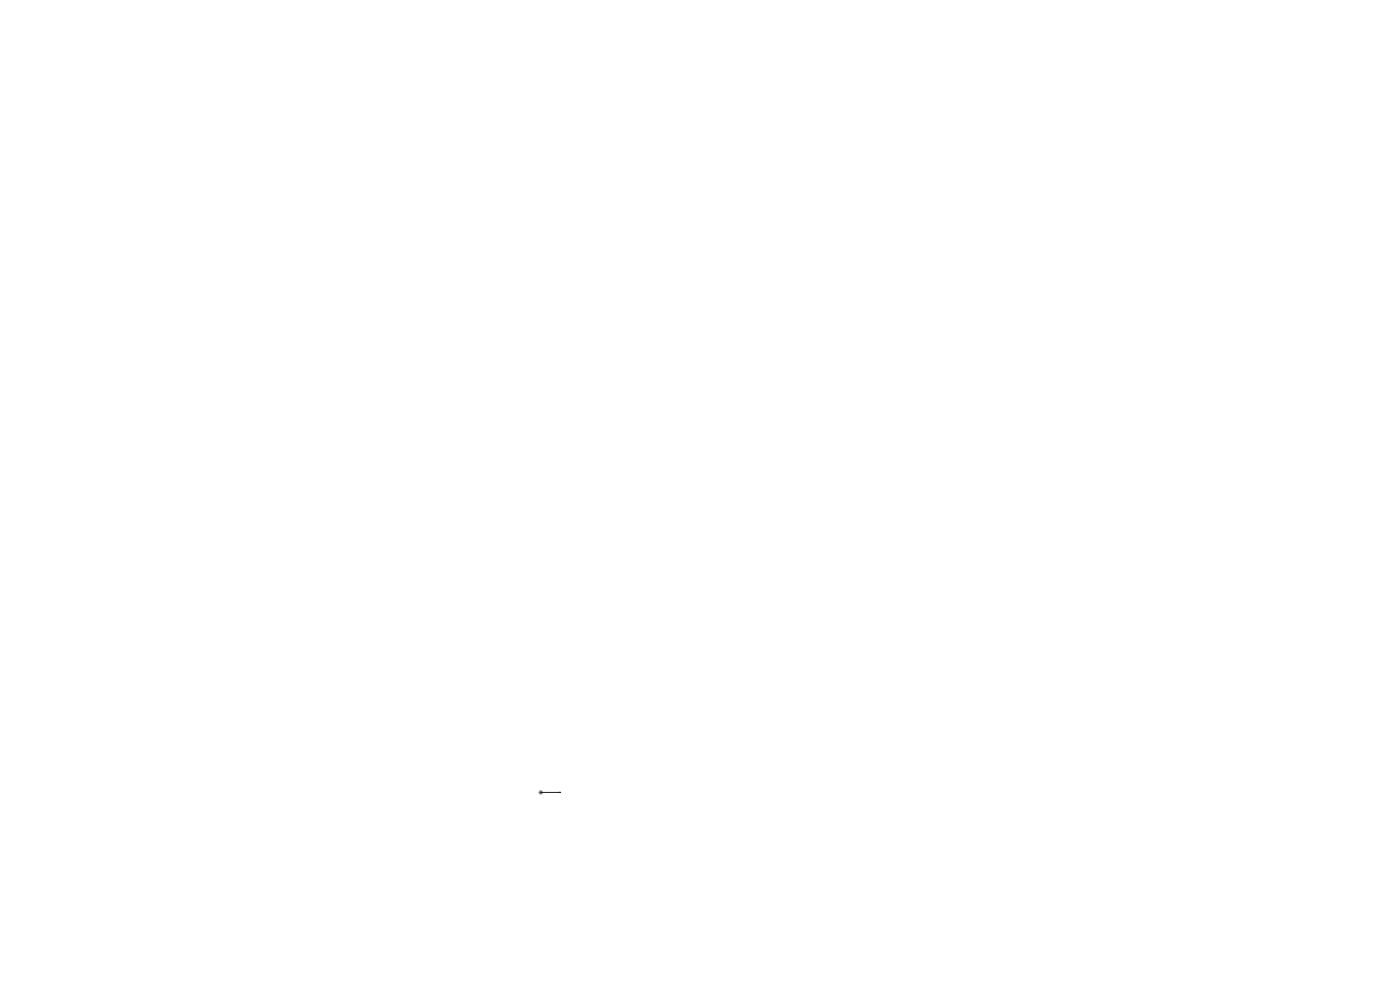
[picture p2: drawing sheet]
<svg xmlns="http://www.w3.org/2000/svg" width="297mm" height="210mm" viewBox="0 0 297 210" stroke-linecap="round" stroke-linejoin="round" font-family="sans-serif">
<path d="M114.6 168.1h.2zM114.7 168.1h.1M114.7 168.1h4.3M119 168.1h-.5h.5" fill="none" stroke="#00f" stroke-width=".21"/>
<path d="M114.2 168.1h1M114.4 167.7l.7 .7M114.7 167.6v1M115.1 167.7l-.7 .7" fill="none" stroke="#808080" stroke-width=".21"/>
<path d="M118.5 168.1h.5zM114.6 168.1h.2z" fill="#00f"/>
</svg>
